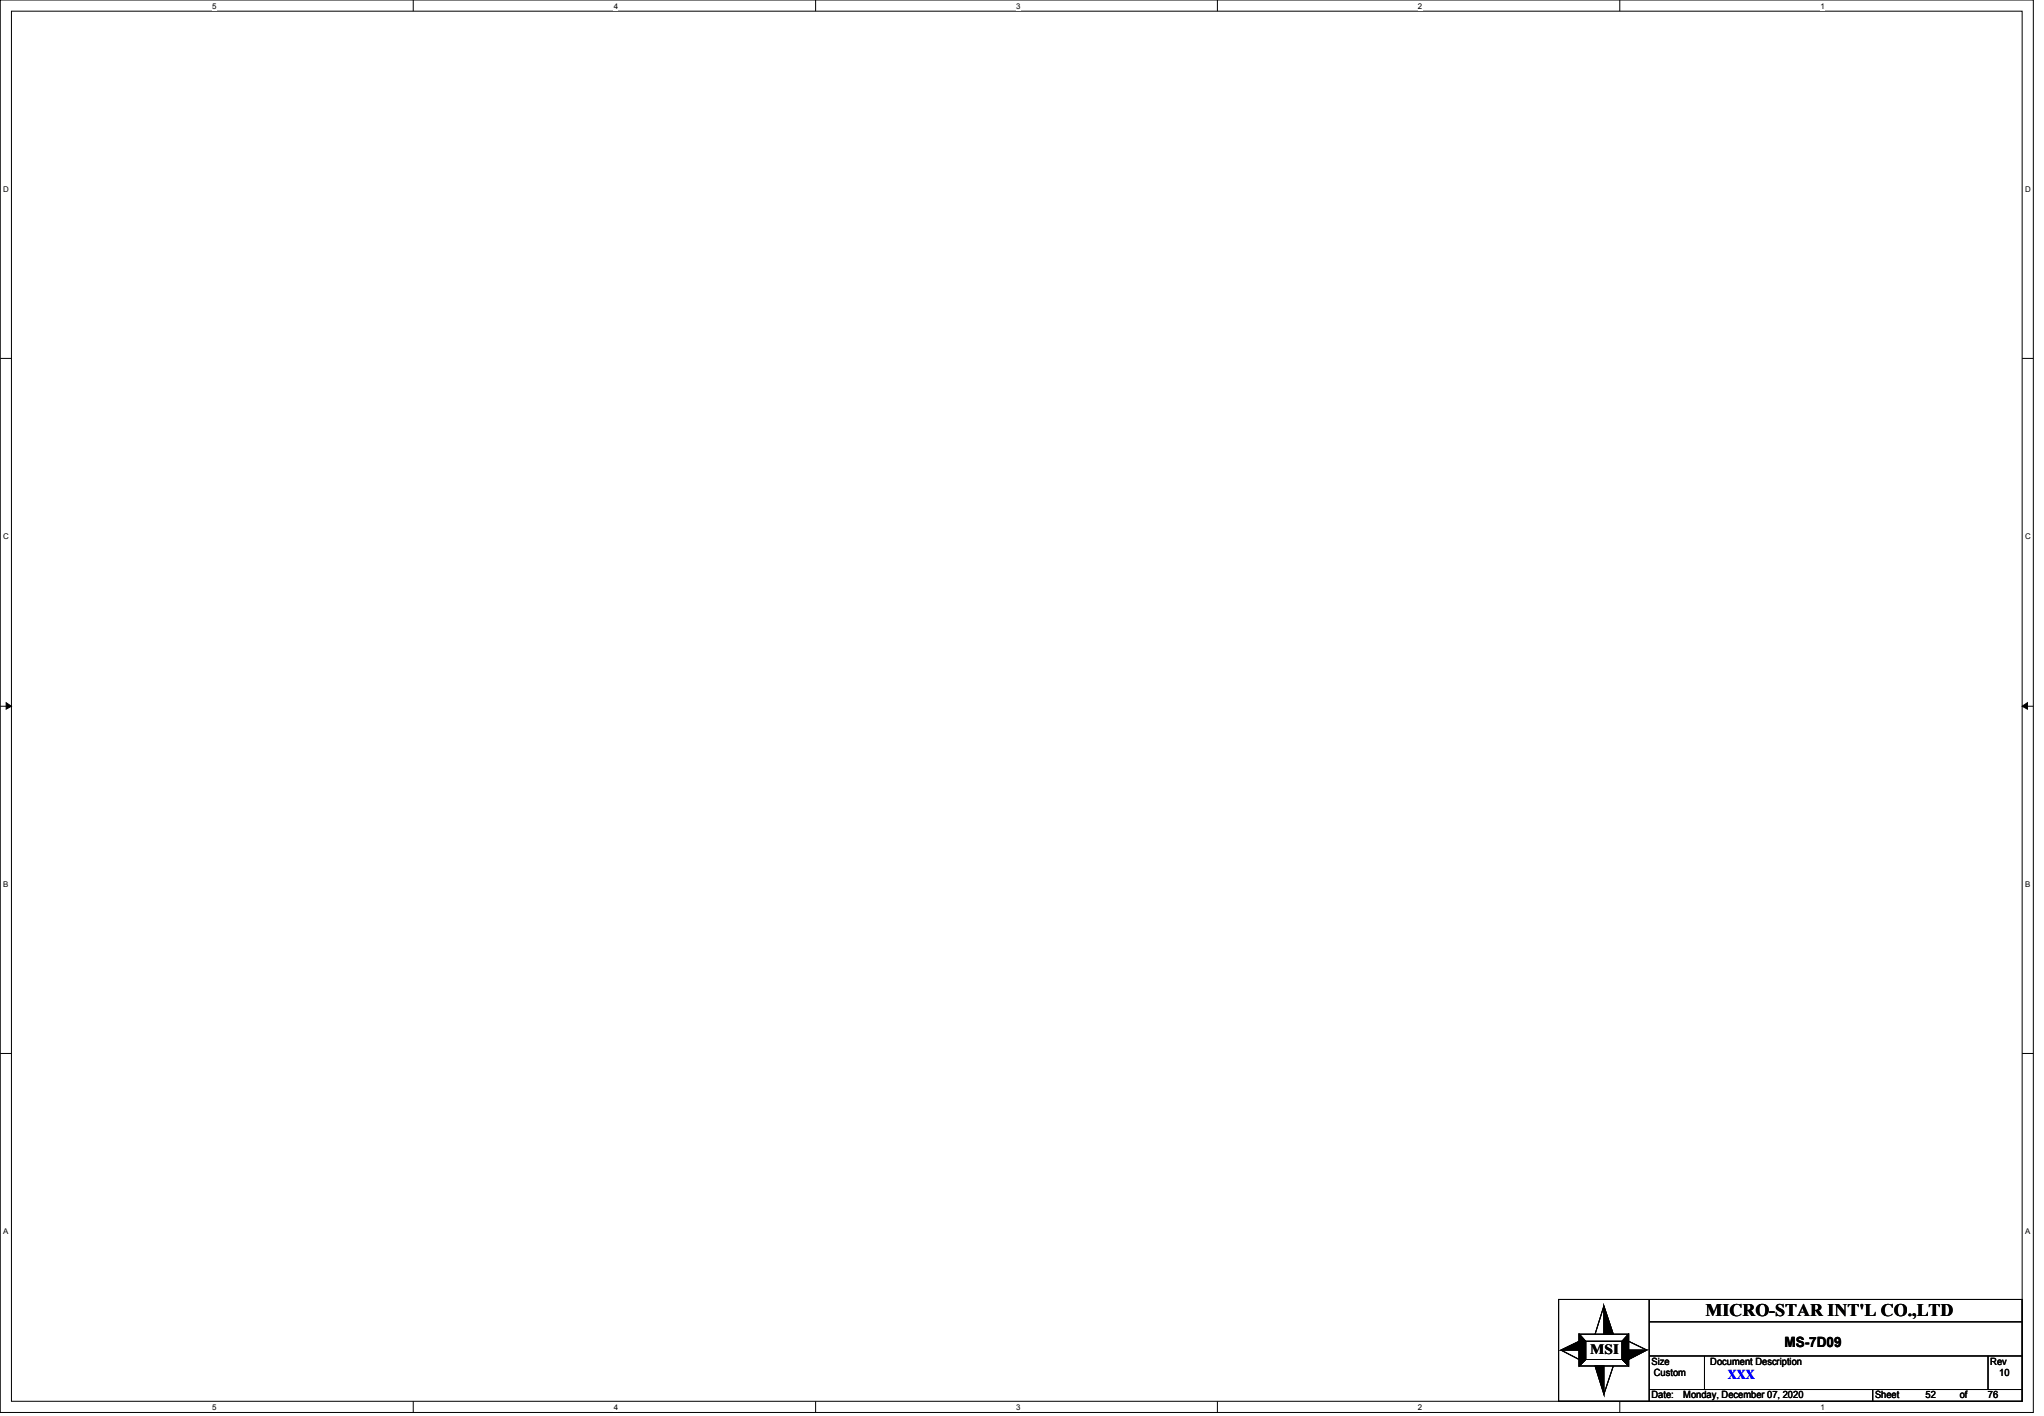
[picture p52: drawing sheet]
<svg xmlns="http://www.w3.org/2000/svg" width="294mm" height="204mm" viewBox="0 0 294 204" stroke-linecap="round" stroke-linejoin="round" font-family="sans-serif">
<defs><g id="words">
<text font-size="2.5" x="245.5" y="189.3">MICRO-STAR INT'L CO.,LTD</text>
<g font-size="2">
<text x="228.9" y="194.7">MSI</text>
<text x="256.8" y="193.7">MS-7D09</text>
</g>
<text font-size="1.9" fill="#00f" x="248.7" y="198.4">XXX</text>
<g font-size="1.4">
<text x="237.7" y="196.3">Size</text>
<text x="238" y="198">Custom</text>
<text x="246.2" y="196.3">Document Description</text>
<text x="286.5" y="196.3">Rev</text>
<text x="287.7" y="198">10</text>
<text x="237.7" y="201.2">Date:</text>
<text x="242.3" y="201.2">Monday, December 07, 2020</text>
<text x="269.9" y="201.2">Sheet</text>
<text x="277.2" y="201.2">52</text>
<text x="282.1" y="201.2">of</text>
<text x="286.1" y="201.2">76</text>
</g>
<g font-size="1.1">
<text x="30.5" y="1.3">5</text>
<text x="88.3" y="1.3">4</text>
<text x="146.3" y="1.3">3</text>
<text x="204.1" y="1.3">2</text>
<text x="262" y="1.3">1</text>
<text x=".5" y="27.6">D</text>
<text x="291.5" y="27.6">D</text>
<text x=".5" y="77.6">C</text>
<text x="291.5" y="77.6">C</text>
<text x=".5" y="127.6">B</text>
<text x="291.5" y="127.6">B</text>
<text x=".5" y="177.5">A</text>
<text x="291.5" y="177.5">A</text>
<text x="30.5" y="202.9">5</text>
<text x="88.3" y="202.9">4</text>
<text x="146.3" y="202.9">3</text>
<text x="204.1" y="202.9">2</text>
<text x="262" y="202.9">1</text>
</g>
</g></defs>
<path d="M0 0h292.7v203.2h-292.7zM1.6 1.6h289.4v200h-289.4z" fill="none" stroke="#000" stroke-width=".14"/>
<g fill="#fff">
<path d="M30.5 .3h.6v1.2h-.6z"/>
<path d="M30.5 201.9h.6v1.2h-.6z"/>
</g>
<path d="M59.5 0v1.6M59.5 201.6v1.6" fill="none" stroke="#000" stroke-width=".14"/>
<g fill="#fff">
<path d="M88.3 .3h.6v1.2h-.6z"/>
<path d="M88.3 201.9h.6v1.2h-.6z"/>
</g>
<path d="M117.4 0v1.6M117.4 201.6v1.6" fill="none" stroke="#000" stroke-width=".14"/>
<g fill="#fff">
<path d="M146.3 .3h.6v1.2h-.6z"/>
<path d="M146.3 201.9h.6v1.2h-.6z"/>
</g>
<path d="M175.2 0v1.6M175.2 201.6v1.6" fill="none" stroke="#000" stroke-width=".14"/>
<g fill="#fff">
<path d="M204.1 .3h.6v1.2h-.6z"/>
<path d="M204.1 201.9h.6v1.2h-.6z"/>
</g>
<path d="M233.1 0v1.6M233.1 201.6v1.6" fill="none" stroke="#000" stroke-width=".14"/>
<g fill="#fff">
<path d="M262 .3h.6v1.2h-.6z"/>
<path d="M262 201.9h.6v1.2h-.6z"/>
<path d="M.5 26.6h.7v1.3h-.7z"/>
<path d="M291.5 26.6h.7v1.3h-.7z"/>
<path d="M.5 76.5h.7v1.3h-.7z"/>
<path d="M291.5 76.5h.7v1.3h-.7z"/>
</g>
<path d="M0 51.6h1.6M291 51.6h1.7" fill="none" stroke="#000" stroke-width=".14"/>
<g fill="#fff">
<path d="M.5 126.6h.6v1.2h-.6z"/>
<path d="M291.5 126.6h.6v1.2h-.6z"/>
</g>
<path d="M0 101.6h1.6M.9 101.1l.7 .5-.7 .4zM291 101.6h1.7M291 101.6l.8-.5v.9z" fill="none" stroke="#000" stroke-width=".14"/>
<path d="M.9 101.1l.7 .5-.7 .4zM291 101.6l.8-.5v.9z" fill="#000"/>
<g fill="#fff">
<path d="M.5 176.5h.6v1.3h-.6z"/>
<path d="M291.5 176.5h.6v1.3h-.6z"/>
</g>
<g fill="none" stroke="#000" stroke-width=".14">
<path d="M0 151.6h1.6M291 151.6h1.7M224.3 186.9h66.7v14.7h-66.7zM224.7 194.2l2.6-1.2v1.2zM224.7 194.2l2.6 1.4M227.3 191.9l.9 1.1v2.6l-.9 .9zM227.3 191.9l.9 1.1M227.3 191.9h7.1v4.6h-7.1zM228.2 195.6l-.9 .9M228.2 193h5.3v2.6h-5.3zM229.6 196.5h1.2v4.1zM230.8 187.9l1.4 4h-1.4z"/>
<path d="M230.8 187.9l-1.2 4M232.2 196.5l-1.4 4.1M233.5 195.6l.9 .9M234.4 193l2.6 1.2M234.4 194.2h2.6l-2.6 1.4zM234.4 191.9v4.6l-.9-.9v-2.6zM234.4 191.9l-.9 1.1M237.4 199.9h53.6M237.4 195.1h53.6M237.4 190.2h53.6M237.4 186.9v14.7M245.3 195.1v4.8"/>
<path d="M269.5 199.9v1.7M286.1 195.1v4.8"/>
</g>
<g fill="#000">
<path d="M224.7 194.2l2.6-1.2v1.2zM230.8 187.9l1.4 4h-1.4zM234.4 194.2h2.6l-2.6 1.4zM229.6 196.5h1.2v4.1z"/>
<path d="M227.3 191.9l.9 1.1v2.6l-.9 .9z" fill-rule="evenodd"/>
<path d="M227.3 191.9l.9 1.1v2.6l-.9 .9z" fill-rule="evenodd"/>
<path d="M227.3 191.9l.9 1.1v2.6l-.9 .9z" fill-rule="evenodd"/>
<path d="M234.4 191.9v4.6l-.9-.9v-2.6z" fill-rule="evenodd"/>
<path d="M234.4 191.9v4.6l-.9-.9v-2.6z" fill-rule="evenodd"/>
<path d="M234.4 191.9v4.6l-.9-.9v-2.6z" fill-rule="evenodd"/>
</g>
<use href="#words"/>
</svg>
